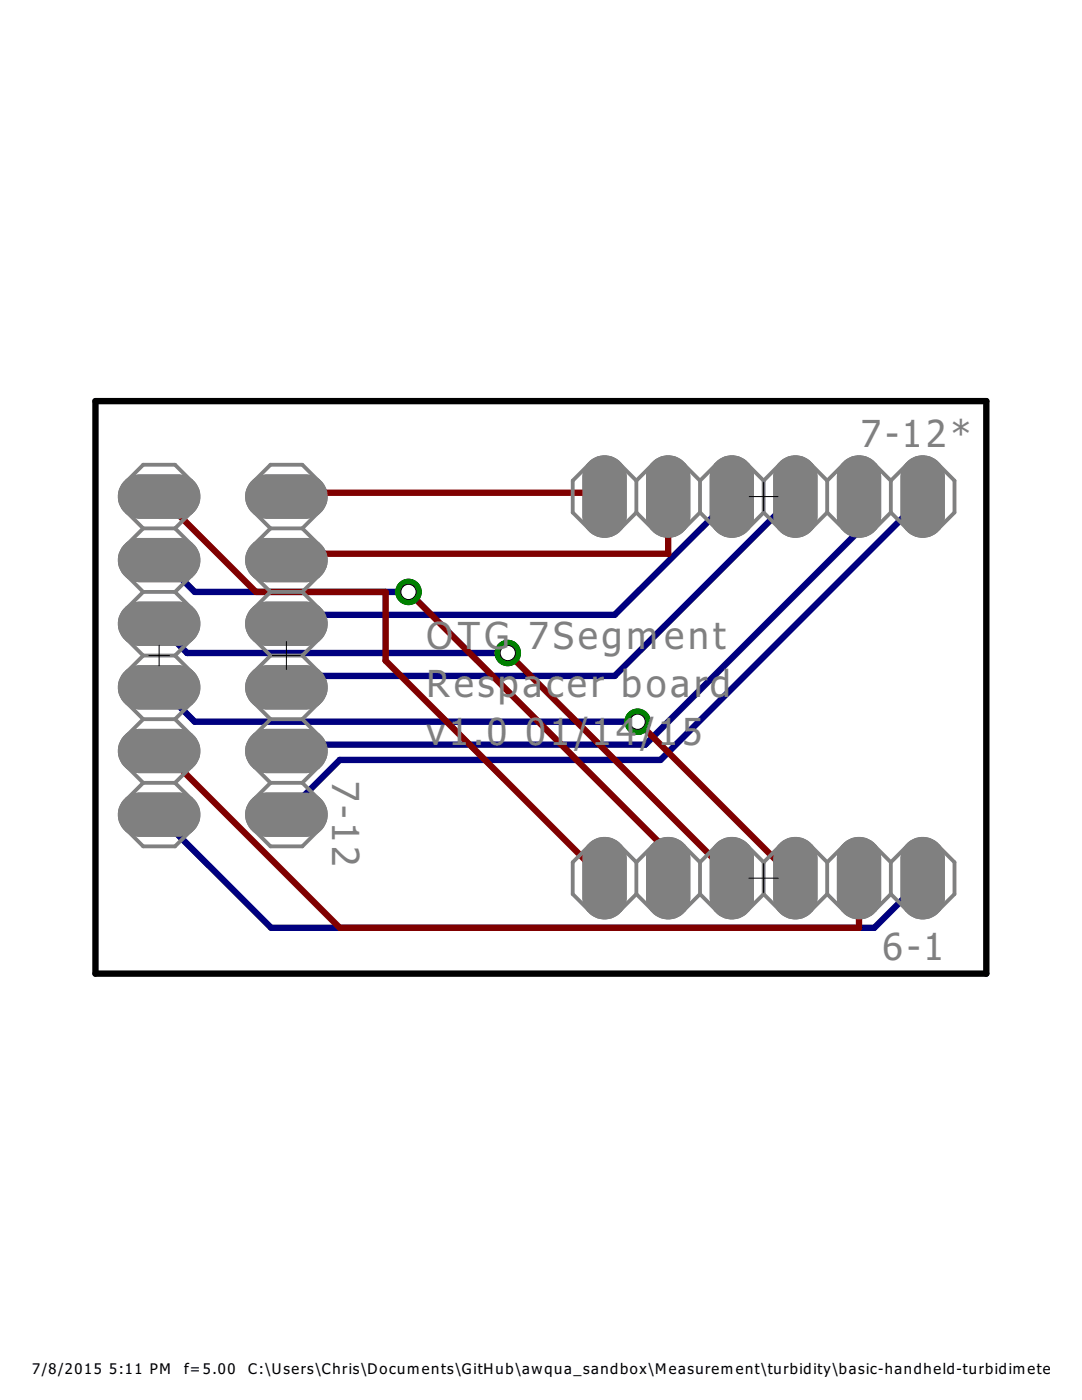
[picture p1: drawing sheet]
<svg xmlns="http://www.w3.org/2000/svg" width="216mm" height="279mm" viewBox="0 0 216 279" stroke-linecap="round" stroke-linejoin="round" font-family="sans-serif">
<defs><g id="words">
<g font-size="9" fill="#808080">
<text x="171.8" y="89.2">7-12*</text>
<text x="85.1" y="129.6">OTG 7Segment</text>
<text x="85.1" y="139.1">Respacer board</text>
<text x="85.1" y="148.6">v1.0</text>
<text x="104.8" y="148.6">01/14/15</text>
<text x="66.3" y="155.8" transform="rotate(90 66.3 155.8)">7-12</text>
<text x="176.1" y="191.5">6-1</text>
</g>
<g font-size="3.5">
<text x="6.4" y="274.2">7/8/2015</text>
<text x="21.8" y="274.2">5:11 PM</text>
<text x="36.8" y="274.2">f=5.00</text>
<text x="49.5" y="274.2">C:\Users\Chris\Documents\GitHub\awqua_sandbox\Measurement\turbidity\basic-handheld-turbidimeter\har</text>
</g>
</g></defs>
<g fill="#808080" stroke="#808080" stroke-width=".2">
<path d="M181.3 168.2a4.3 4.3 0 0 1 4.5-.8 4.3 4.3 0 0 1 2.6 3.8v8.1a4.3 4.3 0 0 1-4.3 4.1 4.3 4.3 0 0 1-4.3-4.1v-8.1a4.5 4.5 0 0 1 1.5-3z"/>
<path d="M168.6 168.2a4.3 4.3 0 0 1 4.5-.8 4.3 4.3 0 0 1 2.6 3.8v8.1a4.3 4.3 0 0 1-4.3 4.1 4.3 4.3 0 0 1-4.3-4.1v-8.1a4.5 4.5 0 0 1 1.5-3z"/>
<path d="M155.9 168.2a4.3 4.3 0 0 1 4.5-.8 4.3 4.3 0 0 1 2.6 3.8v8.1a4.3 4.3 0 0 1-4.3 4.1 4.3 4.3 0 0 1-4.3-4.1v-8.1a4.5 4.5 0 0 1 1.5-3z"/>
<path d="M142.8 168.6a4.3 4.3 0 0 1 4.6-1.3 4.3 4.3 0 0 1 2.9 3.9v8.1a4.3 4.3 0 0 1-4.3 4.1 4.3 4.3 0 0 1-4.3-4.1v-8.1a4.2 4.2 0 0 1 1.1-2.6z"/>
<path d="M130.1 168.6a4.3 4.3 0 0 1 4.6-1.3 4.3 4.3 0 0 1 2.9 3.9v8.1a4.3 4.3 0 0 1-4.3 4.1 4.3 4.3 0 0 1-4.3-4.1v-8.1a4.2 4.2 0 0 1 1.1-2.6z"/>
<path d="M117.4 168.6a4.3 4.3 0 0 1 4.6-1.3 4.3 4.3 0 0 1 2.9 3.9v8.1a4.3 4.3 0 0 1-4.3 4.1 4.3 4.3 0 0 1-4.3-4.1v-8.1a4.2 4.2 0 0 1 1.1-2.6z"/>
<path d="M117.4 92.4a4.3 4.3 0 0 1 4.6-1.2 4.3 4.3 0 0 1 2.9 3.8v8.2a4.3 4.3 0 0 1-4.3 4 4.3 4.3 0 0 1-4.3-4v-8.2a4.2 4.2 0 0 1 1.1-2.6z"/>
<path d="M130.1 92.4a4.3 4.3 0 0 1 4.6-1.2 4.3 4.3 0 0 1 2.9 3.8v8.2a4.3 4.3 0 0 1-4.3 4 4.3 4.3 0 0 1-4.3-4v-8.2a4.2 4.2 0 0 1 1.1-2.6z"/>
<path d="M142.8 92.4a4.3 4.3 0 0 1 4.6-1.2 4.3 4.3 0 0 1 2.9 3.8v8.2a4.3 4.3 0 0 1-4.3 4 4.3 4.3 0 0 1-4.3-4v-8.2a4.2 4.2 0 0 1 1.1-2.6z"/>
<path d="M155.9 92a4.3 4.3 0 0 1 4.5-.7 4.3 4.3 0 0 1 2.6 3.7v8.2a4.3 4.3 0 0 1-4.3 4 4.3 4.3 0 0 1-4.3-4v-8.2a4.5 4.5 0 0 1 1.5-3z"/>
<path d="M168.6 92a4.3 4.3 0 0 1 4.5-.7 4.3 4.3 0 0 1 2.6 3.7v8.2a4.3 4.3 0 0 1-4.3 4 4.3 4.3 0 0 1-4.3-4v-8.2a4.5 4.5 0 0 1 1.5-3z"/>
<path d="M181.3 92a4.3 4.3 0 0 1 4.5-.7 4.3 4.3 0 0 1 2.6 3.7v8.2a4.3 4.3 0 0 1-4.3 4 4.3 4.3 0 0 1-4.3-4v-8.2a4.5 4.5 0 0 1 1.5-3z"/>
<path d="M24.7 159.7l.8-.7a4.1 4.1 0 0 1 2.2-.7h8.1a4.3 4.3 0 0 1 4.1 4.3 4.3 4.3 0 0 1-4.1 4.3h-8.1a4.3 4.3 0 0 1-3.7-2.7 4.3 4.3 0 0 1 .7-4.5z"/>
<path d="M24.7 147l.8-.7a4.1 4.1 0 0 1 2.2-.7h8.1a4.3 4.3 0 0 1 4.1 4.3 4.3 4.3 0 0 1-4.1 4.3h-8.1a4.3 4.3 0 0 1-3.7-2.7 4.3 4.3 0 0 1 .7-4.5z"/>
<path d="M24.7 134.3l.8-.7a4.1 4.1 0 0 1 2.2-.7h8.1a4.3 4.3 0 0 1 4.1 4.3 4.3 4.3 0 0 1-4.1 4.3h-8.1a4.3 4.3 0 0 1-3.7-2.7 4.3 4.3 0 0 1 .7-4.5z"/>
<path d="M24.7 121.6l.8-.7a4.1 4.1 0 0 1 2.2-.7h8.1a4.3 4.3 0 0 1 4.1 4.3 4.3 4.3 0 0 1-4.1 4.3h-8.1a4.3 4.3 0 0 1-3.7-2.7 4.3 4.3 0 0 1 .7-4.5z"/>
<path d="M24.7 108.9l.8-.7a4.1 4.1 0 0 1 2.2-.7h8.1a4.3 4.3 0 0 1 4.1 4.3 4.3 4.3 0 0 1-4.1 4.3h-8.1a4.3 4.3 0 0 1-3.7-2.7 4.3 4.3 0 0 1 .7-4.5z"/>
<path d="M24.7 96.2l.8-.7a4.1 4.1 0 0 1 2.2-.7h8.1a4.3 4.3 0 0 1 4.1 4.3 4.3 4.3 0 0 1-4.1 4.3h-8.1a4.3 4.3 0 0 1-3.7-2.6 4.3 4.3 0 0 1 .7-4.6z"/>
<path d="M50.1 96.2l.8-.7a4.1 4.1 0 0 1 2.2-.7h8.1a4.3 4.3 0 0 1 4.1 4.3 4.3 4.3 0 0 1-4.1 4.3h-8.1a4.3 4.3 0 0 1-3.7-2.6 4.3 4.3 0 0 1 .7-4.6z"/>
<path d="M50.1 108.9l.8-.7a4.1 4.1 0 0 1 2.2-.7h8.1a4.3 4.3 0 0 1 4.1 4.3 4.3 4.3 0 0 1-4.1 4.3h-8.1a4.3 4.3 0 0 1-3.7-2.7 4.3 4.3 0 0 1 .7-4.5z"/>
<path d="M50.1 121.6l.8-.7a4.1 4.1 0 0 1 2.2-.7h8.1a4.3 4.3 0 0 1 4.1 4.3 4.3 4.3 0 0 1-4.1 4.3h-8.1a4.3 4.3 0 0 1-3.7-2.7 4.3 4.3 0 0 1 .7-4.5z"/>
<path d="M50.5 133.9l.4-.3a4.1 4.1 0 0 1 2.2-.7h8.1a4.3 4.3 0 0 1 4.1 4.3 4.3 4.3 0 0 1-4.1 4.3h-8.1a4.3 4.3 0 0 1-3.9-2.9 4.3 4.3 0 0 1 1.3-4.7z"/>
<path d="M50.5 146.6l.4-.3a4.1 4.1 0 0 1 2.2-.7h8.1a4.3 4.3 0 0 1 4.1 4.3 4.3 4.3 0 0 1-4.1 4.3h-8.1a4.3 4.3 0 0 1-3.9-2.9 4.3 4.3 0 0 1 1.3-4.7z"/>
<path d="M50.5 159.3l.4-.3a4.1 4.1 0 0 1 2.2-.7h8.1a4.3 4.3 0 0 1 4.1 4.3 4.3 4.3 0 0 1-4.1 4.3h-8.1a4.3 4.3 0 0 1-3.9-2.9 4.3 4.3 0 0 1 1.3-4.7z"/>
</g>
<path d="M146 99.1l-.5 .8-22.8 22.8h-64l-1.6 1.5v.3M158.7 99.1l-1 .8-35 35h-64l-1.6 1.5v.8M171.4 99.1v6.9l-42.6 42.6h-71.7v1.3M184.1 99.1l-.5 .8-51.8 51.8h-64l-10.7 10.6v.3M31.7 111.8l1.1 .2 6.1 6.1h42.6M31.7 124.5l1.1 1.3 4.5 4.5h64M31.7 137.2l1.1 .7 6.1 6.1h88.3M31.7 162.6l1.1 1.3 21.3 21.3h120.4l9.1-9.2 .5-.7" fill="none" stroke="#000080" stroke-width="1.3"/>
<path d="M184.1 171.4v7.7" fill="none" stroke="#008000" stroke-width="7.6"/>
<circle cx="184.1" cy="175.3" r="2.54" fill="#fff" stroke="#000" stroke-width=".2"/>
<path d="M171.4 171.4v7.7" fill="none" stroke="#008000" stroke-width="7.6"/>
<circle cx="171.4" cy="175.3" r="2.54" fill="#fff" stroke="#000" stroke-width=".2"/>
<path d="M158.7 171.4v7.7" fill="none" stroke="#008000" stroke-width="7.6"/>
<circle cx="158.7" cy="175.3" r="2.54" fill="#fff" stroke="#000" stroke-width=".2"/>
<path d="M146 171.4v7.7" fill="none" stroke="#008000" stroke-width="7.6"/>
<circle cx="146" cy="175.3" r="2.54" fill="#fff" stroke="#000" stroke-width=".2"/>
<path d="M133.3 171.4v7.7" fill="none" stroke="#008000" stroke-width="7.6"/>
<circle cx="133.3" cy="175.3" r="2.54" fill="#fff" stroke="#000" stroke-width=".2"/>
<path d="M120.6 171.4v7.7" fill="none" stroke="#008000" stroke-width="7.6"/>
<circle cx="120.6" cy="175.3" r="2.54" fill="#fff" stroke="#000" stroke-width=".2"/>
<path d="M120.6 95.3v7.6" fill="none" stroke="#008000" stroke-width="7.6"/>
<circle cx="120.6" cy="99.1" r="2.54" fill="#fff" stroke="#000" stroke-width=".2"/>
<path d="M133.3 95.3v7.6" fill="none" stroke="#008000" stroke-width="7.6"/>
<circle cx="133.3" cy="99.1" r="2.54" fill="#fff" stroke="#000" stroke-width=".2"/>
<path d="M146 95.3v7.6" fill="none" stroke="#008000" stroke-width="7.6"/>
<circle cx="146" cy="99.1" r="2.54" fill="#fff" stroke="#000" stroke-width=".2"/>
<path d="M158.7 95.3v7.6" fill="none" stroke="#008000" stroke-width="7.6"/>
<circle cx="158.7" cy="99.1" r="2.54" fill="#fff" stroke="#000" stroke-width=".2"/>
<path d="M171.4 95.3v7.6" fill="none" stroke="#008000" stroke-width="7.6"/>
<circle cx="171.4" cy="99.1" r="2.54" fill="#fff" stroke="#000" stroke-width=".2"/>
<path d="M184.1 95.3v7.6" fill="none" stroke="#008000" stroke-width="7.6"/>
<circle cx="184.1" cy="99.1" r="2.54" fill="#fff" stroke="#000" stroke-width=".2"/>
<path d="M27.9 162.6h7.7" fill="none" stroke="#008000" stroke-width="7.6"/>
<circle cx="31.7" cy="162.6" r="2.54" fill="#fff" stroke="#000" stroke-width=".2"/>
<path d="M27.9 149.9h7.7" fill="none" stroke="#008000" stroke-width="7.6"/>
<circle cx="31.7" cy="149.9" r="2.54" fill="#fff" stroke="#000" stroke-width=".2"/>
<path d="M27.9 137.2h7.7" fill="none" stroke="#008000" stroke-width="7.6"/>
<circle cx="31.7" cy="137.2" r="2.54" fill="#fff" stroke="#000" stroke-width=".2"/>
<path d="M27.9 124.5h7.7" fill="none" stroke="#008000" stroke-width="7.6"/>
<circle cx="31.7" cy="124.5" r="2.54" fill="#fff" stroke="#000" stroke-width=".2"/>
<path d="M27.9 111.8h7.7" fill="none" stroke="#008000" stroke-width="7.6"/>
<circle cx="31.7" cy="111.8" r="2.54" fill="#fff" stroke="#000" stroke-width=".2"/>
<path d="M27.9 99.1h7.7" fill="none" stroke="#008000" stroke-width="7.6"/>
<circle cx="31.7" cy="99.1" r="2.54" fill="#fff" stroke="#000" stroke-width=".2"/>
<path d="M53.3 99.1h7.7" fill="none" stroke="#008000" stroke-width="7.6"/>
<circle cx="57.1" cy="99.1" r="2.54" fill="#fff" stroke="#000" stroke-width=".2"/>
<path d="M53.3 111.8h7.7" fill="none" stroke="#008000" stroke-width="7.6"/>
<circle cx="57.1" cy="111.8" r="2.54" fill="#fff" stroke="#000" stroke-width=".2"/>
<path d="M53.3 124.5h7.7" fill="none" stroke="#008000" stroke-width="7.6"/>
<circle cx="57.1" cy="124.5" r="2.54" fill="#fff" stroke="#000" stroke-width=".2"/>
<path d="M53.3 137.2h7.7" fill="none" stroke="#008000" stroke-width="7.6"/>
<circle cx="57.1" cy="137.2" r="2.54" fill="#fff" stroke="#000" stroke-width=".2"/>
<path d="M53.3 149.9h7.7" fill="none" stroke="#008000" stroke-width="7.6"/>
<circle cx="57.1" cy="149.9" r="2.54" fill="#fff" stroke="#000" stroke-width=".2"/>
<path d="M53.3 162.6h7.7" fill="none" stroke="#008000" stroke-width="7.6"/>
<circle cx="57.1" cy="162.6" r="2.54" fill="#fff" stroke="#000" stroke-width=".2"/>
<circle cx="101.3" cy="130.3" r="2.54" fill="#008000" stroke="#008000" stroke-width=".2"/>
<circle cx="101.3" cy="130.3" r="1.52" fill="#fff" stroke="#000" stroke-width=".2"/>
<circle cx="81.5" cy="118.1" r="2.54" fill="#008000" stroke="#008000" stroke-width=".2"/>
<circle cx="81.5" cy="118.1" r="1.52" fill="#fff" stroke="#000" stroke-width=".2"/>
<circle cx="127.2" cy="144" r="2.54" fill="#008000" stroke="#008000" stroke-width=".2"/>
<circle cx="127.2" cy="144" r="1.52" fill="#fff" stroke="#000" stroke-width=".2"/>
<path d="M31.7 99.1l1.1 .8 18.3 18.2h25.8v13.7l42.7 42.7 1 .8M57.1 99.1v-.8h62.5l1 .8M133.3 99.1v11.4h-76.2v1.3M81.5 118.1l51.8 51.8v5.4M101.3 130.3l44.2 44.2 .5 .8M31.7 149.9l1.1 .2 35 35.1h103.6v-9.9M127.2 144l30.5 30.5 1 .8" fill="none" stroke="#800000" stroke-width="1.3"/>
<path d="M184.1 171.4v7.7" fill="none" stroke="#008000" stroke-width="7.6"/>
<circle cx="184.1" cy="175.3" r="2.54" fill="#fff" stroke="#000" stroke-width=".2"/>
<path d="M171.4 171.4v7.7" fill="none" stroke="#008000" stroke-width="7.6"/>
<circle cx="171.4" cy="175.3" r="2.54" fill="#fff" stroke="#000" stroke-width=".2"/>
<path d="M158.7 171.4v7.7" fill="none" stroke="#008000" stroke-width="7.6"/>
<circle cx="158.7" cy="175.3" r="2.54" fill="#fff" stroke="#000" stroke-width=".2"/>
<path d="M146 171.4v7.7" fill="none" stroke="#008000" stroke-width="7.6"/>
<circle cx="146" cy="175.3" r="2.54" fill="#fff" stroke="#000" stroke-width=".2"/>
<path d="M133.3 171.4v7.7" fill="none" stroke="#008000" stroke-width="7.6"/>
<circle cx="133.3" cy="175.3" r="2.54" fill="#fff" stroke="#000" stroke-width=".2"/>
<path d="M120.6 171.4v7.7" fill="none" stroke="#008000" stroke-width="7.6"/>
<circle cx="120.6" cy="175.3" r="2.54" fill="#fff" stroke="#000" stroke-width=".2"/>
<path d="M120.6 95.3v7.6" fill="none" stroke="#008000" stroke-width="7.6"/>
<circle cx="120.6" cy="99.1" r="2.54" fill="#fff" stroke="#000" stroke-width=".2"/>
<path d="M133.3 95.3v7.6" fill="none" stroke="#008000" stroke-width="7.6"/>
<circle cx="133.3" cy="99.1" r="2.54" fill="#fff" stroke="#000" stroke-width=".2"/>
<path d="M146 95.3v7.6" fill="none" stroke="#008000" stroke-width="7.6"/>
<circle cx="146" cy="99.1" r="2.54" fill="#fff" stroke="#000" stroke-width=".2"/>
<path d="M158.7 95.3v7.6" fill="none" stroke="#008000" stroke-width="7.6"/>
<circle cx="158.7" cy="99.1" r="2.54" fill="#fff" stroke="#000" stroke-width=".2"/>
<path d="M171.4 95.3v7.6" fill="none" stroke="#008000" stroke-width="7.6"/>
<circle cx="171.4" cy="99.1" r="2.54" fill="#fff" stroke="#000" stroke-width=".2"/>
<path d="M184.1 95.3v7.6" fill="none" stroke="#008000" stroke-width="7.6"/>
<circle cx="184.1" cy="99.1" r="2.54" fill="#fff" stroke="#000" stroke-width=".2"/>
<path d="M27.9 162.6h7.7" fill="none" stroke="#008000" stroke-width="7.6"/>
<circle cx="31.7" cy="162.6" r="2.54" fill="#fff" stroke="#000" stroke-width=".2"/>
<path d="M27.9 149.9h7.7" fill="none" stroke="#008000" stroke-width="7.6"/>
<circle cx="31.7" cy="149.9" r="2.54" fill="#fff" stroke="#000" stroke-width=".2"/>
<path d="M27.9 137.2h7.7" fill="none" stroke="#008000" stroke-width="7.6"/>
<circle cx="31.7" cy="137.2" r="2.54" fill="#fff" stroke="#000" stroke-width=".2"/>
<path d="M27.9 124.5h7.7" fill="none" stroke="#008000" stroke-width="7.6"/>
<circle cx="31.7" cy="124.5" r="2.54" fill="#fff" stroke="#000" stroke-width=".2"/>
<path d="M27.9 111.8h7.7" fill="none" stroke="#008000" stroke-width="7.6"/>
<circle cx="31.7" cy="111.8" r="2.54" fill="#fff" stroke="#000" stroke-width=".2"/>
<path d="M27.9 99.1h7.7" fill="none" stroke="#008000" stroke-width="7.6"/>
<circle cx="31.7" cy="99.1" r="2.54" fill="#fff" stroke="#000" stroke-width=".2"/>
<path d="M53.3 99.1h7.7" fill="none" stroke="#008000" stroke-width="7.6"/>
<circle cx="57.1" cy="99.1" r="2.54" fill="#fff" stroke="#000" stroke-width=".2"/>
<path d="M53.3 111.8h7.7" fill="none" stroke="#008000" stroke-width="7.6"/>
<circle cx="57.1" cy="111.8" r="2.54" fill="#fff" stroke="#000" stroke-width=".2"/>
<path d="M53.3 124.5h7.7" fill="none" stroke="#008000" stroke-width="7.6"/>
<circle cx="57.1" cy="124.5" r="2.54" fill="#fff" stroke="#000" stroke-width=".2"/>
<path d="M53.3 137.2h7.7" fill="none" stroke="#008000" stroke-width="7.6"/>
<circle cx="57.1" cy="137.2" r="2.54" fill="#fff" stroke="#000" stroke-width=".2"/>
<path d="M53.3 149.9h7.7" fill="none" stroke="#008000" stroke-width="7.6"/>
<circle cx="57.1" cy="149.9" r="2.54" fill="#fff" stroke="#000" stroke-width=".2"/>
<path d="M53.3 162.6h7.7" fill="none" stroke="#008000" stroke-width="7.6"/>
<circle cx="57.1" cy="162.6" r="2.54" fill="#fff" stroke="#000" stroke-width=".2"/>
<circle cx="101.3" cy="130.3" r="2.54" fill="#008000" stroke="#008000" stroke-width=".2"/>
<circle cx="101.3" cy="130.3" r="1.52" fill="#fff" stroke="#000" stroke-width=".2"/>
<circle cx="81.5" cy="118.1" r="2.54" fill="#008000" stroke="#008000" stroke-width=".2"/>
<circle cx="81.5" cy="118.1" r="1.52" fill="#fff" stroke="#000" stroke-width=".2"/>
<circle cx="127.2" cy="144" r="2.54" fill="#008000" stroke="#008000" stroke-width=".2"/>
<circle cx="127.2" cy="144" r="1.52" fill="#fff" stroke="#000" stroke-width=".2"/>
<g fill="#808080" stroke="#808080" stroke-width=".2">
<path d="M181.3 168.2a4.3 4.3 0 0 1 4.5-.8 4.3 4.3 0 0 1 2.6 3.8v8.1a4.3 4.3 0 0 1-4.3 4.1 4.3 4.3 0 0 1-4.3-4.1v-8.1a4.5 4.5 0 0 1 1.5-3z"/>
<path d="M168.6 168.2a4.3 4.3 0 0 1 4.5-.8 4.3 4.3 0 0 1 2.6 3.8v8.1a4.3 4.3 0 0 1-4.3 4.1 4.3 4.3 0 0 1-4.3-4.1v-8.1a4.5 4.5 0 0 1 1.5-3z"/>
<path d="M155.9 168.2a4.3 4.3 0 0 1 4.5-.8 4.3 4.3 0 0 1 2.6 3.8v8.1a4.3 4.3 0 0 1-4.3 4.1 4.3 4.3 0 0 1-4.3-4.1v-8.1a4.5 4.5 0 0 1 1.5-3z"/>
<path d="M142.8 168.6a4.3 4.3 0 0 1 4.6-1.3 4.3 4.3 0 0 1 2.9 3.9v8.1a4.3 4.3 0 0 1-4.3 4.1 4.3 4.3 0 0 1-4.3-4.1v-8.1a4.2 4.2 0 0 1 1.1-2.6z"/>
<path d="M130.1 168.6a4.3 4.3 0 0 1 4.6-1.3 4.3 4.3 0 0 1 2.9 3.9v8.1a4.3 4.3 0 0 1-4.3 4.1 4.3 4.3 0 0 1-4.3-4.1v-8.1a4.2 4.2 0 0 1 1.1-2.6z"/>
<path d="M117.4 168.6a4.3 4.3 0 0 1 4.6-1.3 4.3 4.3 0 0 1 2.9 3.9v8.1a4.3 4.3 0 0 1-4.3 4.1 4.3 4.3 0 0 1-4.3-4.1v-8.1a4.2 4.2 0 0 1 1.1-2.6z"/>
<path d="M117.4 92.4a4.3 4.3 0 0 1 4.6-1.2 4.3 4.3 0 0 1 2.9 3.8v8.2a4.3 4.3 0 0 1-4.3 4 4.3 4.3 0 0 1-4.3-4v-8.2a4.2 4.2 0 0 1 1.1-2.6z"/>
<path d="M130.1 92.4a4.3 4.3 0 0 1 4.6-1.2 4.3 4.3 0 0 1 2.9 3.8v8.2a4.3 4.3 0 0 1-4.3 4 4.3 4.3 0 0 1-4.3-4v-8.2a4.2 4.2 0 0 1 1.1-2.6z"/>
<path d="M142.8 92.4a4.3 4.3 0 0 1 4.6-1.2 4.3 4.3 0 0 1 2.9 3.8v8.2a4.3 4.3 0 0 1-4.3 4 4.3 4.3 0 0 1-4.3-4v-8.2a4.2 4.2 0 0 1 1.1-2.6z"/>
<path d="M155.9 92a4.3 4.3 0 0 1 4.5-.7 4.3 4.3 0 0 1 2.6 3.7v8.2a4.3 4.3 0 0 1-4.3 4 4.3 4.3 0 0 1-4.3-4v-8.2a4.5 4.5 0 0 1 1.5-3z"/>
<path d="M168.6 92a4.3 4.3 0 0 1 4.5-.7 4.3 4.3 0 0 1 2.6 3.7v8.2a4.3 4.3 0 0 1-4.3 4 4.3 4.3 0 0 1-4.3-4v-8.2a4.5 4.5 0 0 1 1.5-3z"/>
<path d="M181.3 92a4.3 4.3 0 0 1 4.5-.7 4.3 4.3 0 0 1 2.6 3.7v8.2a4.3 4.3 0 0 1-4.3 4 4.3 4.3 0 0 1-4.3-4v-8.2a4.5 4.5 0 0 1 1.5-3z"/>
<path d="M24.7 159.7l.8-.7a4.1 4.1 0 0 1 2.2-.7h8.1a4.3 4.3 0 0 1 4.1 4.3 4.3 4.3 0 0 1-4.1 4.3h-8.1a4.3 4.3 0 0 1-3.7-2.7 4.3 4.3 0 0 1 .7-4.5z"/>
<path d="M24.7 147l.8-.7a4.1 4.1 0 0 1 2.2-.7h8.1a4.3 4.3 0 0 1 4.1 4.3 4.3 4.3 0 0 1-4.1 4.3h-8.1a4.3 4.3 0 0 1-3.7-2.7 4.3 4.3 0 0 1 .7-4.5z"/>
<path d="M24.7 134.3l.8-.7a4.1 4.1 0 0 1 2.2-.7h8.1a4.3 4.3 0 0 1 4.1 4.3 4.3 4.3 0 0 1-4.1 4.3h-8.1a4.3 4.3 0 0 1-3.7-2.7 4.3 4.3 0 0 1 .7-4.5z"/>
<path d="M24.7 121.6l.8-.7a4.1 4.1 0 0 1 2.2-.7h8.1a4.3 4.3 0 0 1 4.1 4.3 4.3 4.3 0 0 1-4.1 4.3h-8.1a4.3 4.3 0 0 1-3.7-2.7 4.3 4.3 0 0 1 .7-4.5z"/>
<path d="M24.7 108.9l.8-.7a4.1 4.1 0 0 1 2.2-.7h8.1a4.3 4.3 0 0 1 4.1 4.3 4.3 4.3 0 0 1-4.1 4.3h-8.1a4.3 4.3 0 0 1-3.7-2.7 4.3 4.3 0 0 1 .7-4.5z"/>
<path d="M24.7 96.2l.8-.7a4.1 4.1 0 0 1 2.2-.7h8.1a4.3 4.3 0 0 1 4.1 4.3 4.3 4.3 0 0 1-4.1 4.3h-8.1a4.3 4.3 0 0 1-3.7-2.6 4.3 4.3 0 0 1 .7-4.6z"/>
<path d="M50.1 96.2l.8-.7a4.1 4.1 0 0 1 2.2-.7h8.1a4.3 4.3 0 0 1 4.1 4.3 4.3 4.3 0 0 1-4.1 4.3h-8.1a4.3 4.3 0 0 1-3.7-2.6 4.3 4.3 0 0 1 .7-4.6z"/>
<path d="M50.1 108.9l.8-.7a4.1 4.1 0 0 1 2.2-.7h8.1a4.3 4.3 0 0 1 4.1 4.3 4.3 4.3 0 0 1-4.1 4.3h-8.1a4.3 4.3 0 0 1-3.7-2.7 4.3 4.3 0 0 1 .7-4.5z"/>
<path d="M50.1 121.6l.8-.7a4.1 4.1 0 0 1 2.2-.7h8.1a4.3 4.3 0 0 1 4.1 4.3 4.3 4.3 0 0 1-4.1 4.3h-8.1a4.3 4.3 0 0 1-3.7-2.7 4.3 4.3 0 0 1 .7-4.5z"/>
<path d="M50.5 133.9l.4-.3a4.1 4.1 0 0 1 2.2-.7h8.1a4.3 4.3 0 0 1 4.1 4.3 4.3 4.3 0 0 1-4.1 4.3h-8.1a4.3 4.3 0 0 1-3.9-2.9 4.3 4.3 0 0 1 1.3-4.7z"/>
<path d="M50.5 146.6l.4-.3a4.1 4.1 0 0 1 2.2-.7h8.1a4.3 4.3 0 0 1 4.1 4.3 4.3 4.3 0 0 1-4.1 4.3h-8.1a4.3 4.3 0 0 1-3.9-2.9 4.3 4.3 0 0 1 1.3-4.7z"/>
<path d="M50.5 159.3l.4-.3a4.1 4.1 0 0 1 2.2-.7h8.1a4.3 4.3 0 0 1 4.1 4.3 4.3 4.3 0 0 1-4.1 4.3h-8.1a4.3 4.3 0 0 1-3.9-2.9 4.3 4.3 0 0 1 1.3-4.7z"/>
<path d="M132.1 174h2.5v2.5h-2.5z"/>
<path d="M144.8 174h2.5v2.5h-2.5z"/>
<path d="M157.4 174h2.6v2.5h-2.6z"/>
<path d="M170.1 174h2.6v2.5h-2.6z"/>
<path d="M182.8 174h2.6v2.5h-2.6z"/>
<path d="M119.4 174h2.5v2.5h-2.5z"/>
<path d="M170.1 97.8h2.6v2.6h-2.6z"/>
<path d="M157.4 97.8h2.6v2.6h-2.6z"/>
<path d="M144.8 97.8h2.5v2.6h-2.5z"/>
<path d="M132.1 97.8h2.5v2.6h-2.5z"/>
<path d="M119.4 97.8h2.5v2.6h-2.5z"/>
<path d="M182.8 97.8h2.6v2.6h-2.6z"/>
<path d="M30.5 110.5h2.5v2.6h-2.5z"/>
<path d="M30.5 123.2h2.5v2.6h-2.5z"/>
<path d="M30.5 135.9h2.5v2.6h-2.5z"/>
<path d="M30.5 148.6h2.5v2.6h-2.5z"/>
<path d="M30.5 161.3h2.5v2.6h-2.5z"/>
<path d="M30.5 97.8h2.5v2.6h-2.5z"/>
<path d="M55.9 148.6h2.5v2.6h-2.5z"/>
<path d="M55.9 135.9h2.5v2.6h-2.5z"/>
<path d="M55.9 123.2h2.5v2.6h-2.5z"/>
<path d="M55.9 110.5h2.5v2.6h-2.5z"/>
<path d="M55.9 97.8h2.5v2.6h-2.5z"/>
<path d="M55.9 161.3h2.5v2.6h-2.5z"/>
</g>
<g fill="none" stroke="#808080" stroke-width=".76">
<path d="M127 95.9v6.4M127 95.9l-3.2-3.1h-6.3l-3.2 3.1v6.4l3.2 3.2h6.3l3.2-3.2M127 95.9l3.2-3.1h6.3l3.2 3.1M139.7 95.9v6.4M139.7 95.9l3.2-3.1h6.3l3.2 3.1M152.4 95.9v6.4M152.4 95.9l3.1-3.1h6.4l3.2 3.1M165.1 95.9v6.4M165.1 95.9l3.1-3.1h6.4l3.2 3.1M177.8 95.9v6.4M177.8 95.9l3.1-3.1h6.4l3.2 3.1v6.4l-3.2 3.2h-6.4l-3.1-3.2M28.6 105.5l-3.2-3.2v-6.4l3.2-3.1h6.3l3.2 3.1v6.4l-3.2 3.2"/>
<path d="M28.6 105.5h6.3M28.6 105.5l-3.2 3.1v6.4l3.2 3.1M28.6 118.1l-3.2 3.2v6.4l3.2 3.1M28.6 118.1h6.3M34.9 118.1l3.2 3.2v6.4l-3.2 3.1M34.9 105.5l3.2 3.1v6.4l-3.2 3.1M54 105.5l-3.2-3.2v-6.4l3.2-3.1h6.3l3.2 3.1v6.4l-3.2 3.2M54 105.5h6.3M54 118.1h6.3M54 118.1l-3.2 3.2v6.4l3.2 3.1M54 105.5l-3.2 3.1v6.4l3.2 3.1M60.3 105.5l3.2 3.1v6.4l-3.2 3.1"/>
<path d="M60.3 118.1l3.2 3.2v6.4l-3.2 3.1M127 102.3l3.2 3.2h6.3l3.2-3.2M139.7 102.3l3.2 3.2h6.3l3.2-3.2M152.4 102.3l3.1 3.2h6.4l3.2-3.2M165.1 102.3l3.1 3.2h6.4l3.2-3.2M28.6 130.8l-3.2 3.2v6.4l3.2 3.1M28.6 130.8h6.3M34.9 130.8l3.2 3.2v6.4l-3.2 3.1M54 130.8h6.3M54 130.8l-3.2 3.2v6.4l3.2 3.1M60.3 130.8l3.2 3.2v6.4l-3.2 3.1M28.6 156.2l-3.2 3.2v6.3l3.2 3.2h6.3l3.2-3.2v-6.3l-3.2-3.2"/>
<path d="M28.6 143.5l-3.2 3.2v6.4l3.2 3.1M28.6 156.2h6.3M28.6 143.5h6.3M34.9 143.5l3.2 3.2v6.4l-3.2 3.1M54 156.2l-3.2 3.2v6.3l3.2 3.2h6.3l3.2-3.2v-6.3l-3.2-3.2M54 156.2h6.3M54 143.5h6.3M54 143.5l-3.2 3.2v6.4l3.2 3.1M60.3 143.5l3.2 3.2v6.4l-3.2 3.1M127 172.1l-3.2-3.2h-6.3l-3.2 3.2v6.3l3.2 3.2h6.3l3.2-3.2M127 178.4l3.2 3.2h6.3l3.2-3.2M127 172.1v6.3"/>
<path d="M127 172.1l3.2-3.2h6.3l3.2 3.2M139.7 178.4l3.2 3.2h6.3l3.2-3.2M139.7 172.1v6.3M139.7 172.1l3.2-3.2h6.3l3.2 3.2M152.4 178.4l3.1 3.2h6.4l3.2-3.2M152.4 172.1l3.1-3.2h6.4l3.2 3.2M152.4 172.1v6.3M165.1 178.4l3.1 3.2h6.4l3.2-3.2M165.1 172.1l3.1-3.2h6.4l3.2 3.2M165.1 172.1v6.3M177.8 172.1l3.1-3.2h6.4l3.2 3.2v6.3l-3.2 3.2h-6.4l-3.1-3.2M177.8 172.1v6.3"/>
</g>
<path d="M149.5 99.1h5.7M152.4 96.2v5.8M29.7 130.8h4.1M31.7 128.8v4.1M54.4 130.8h5.5M57.1 128v5.6M149.5 175.3h5.8M152.4 172.4v5.8" fill="none" stroke="#000" stroke-width=".2"/>
<path d="M19 80.1h177.8v114.2h-177.8z" fill="none" stroke="#000" stroke-width="1.3"/>
<use href="#words"/>
</svg>
